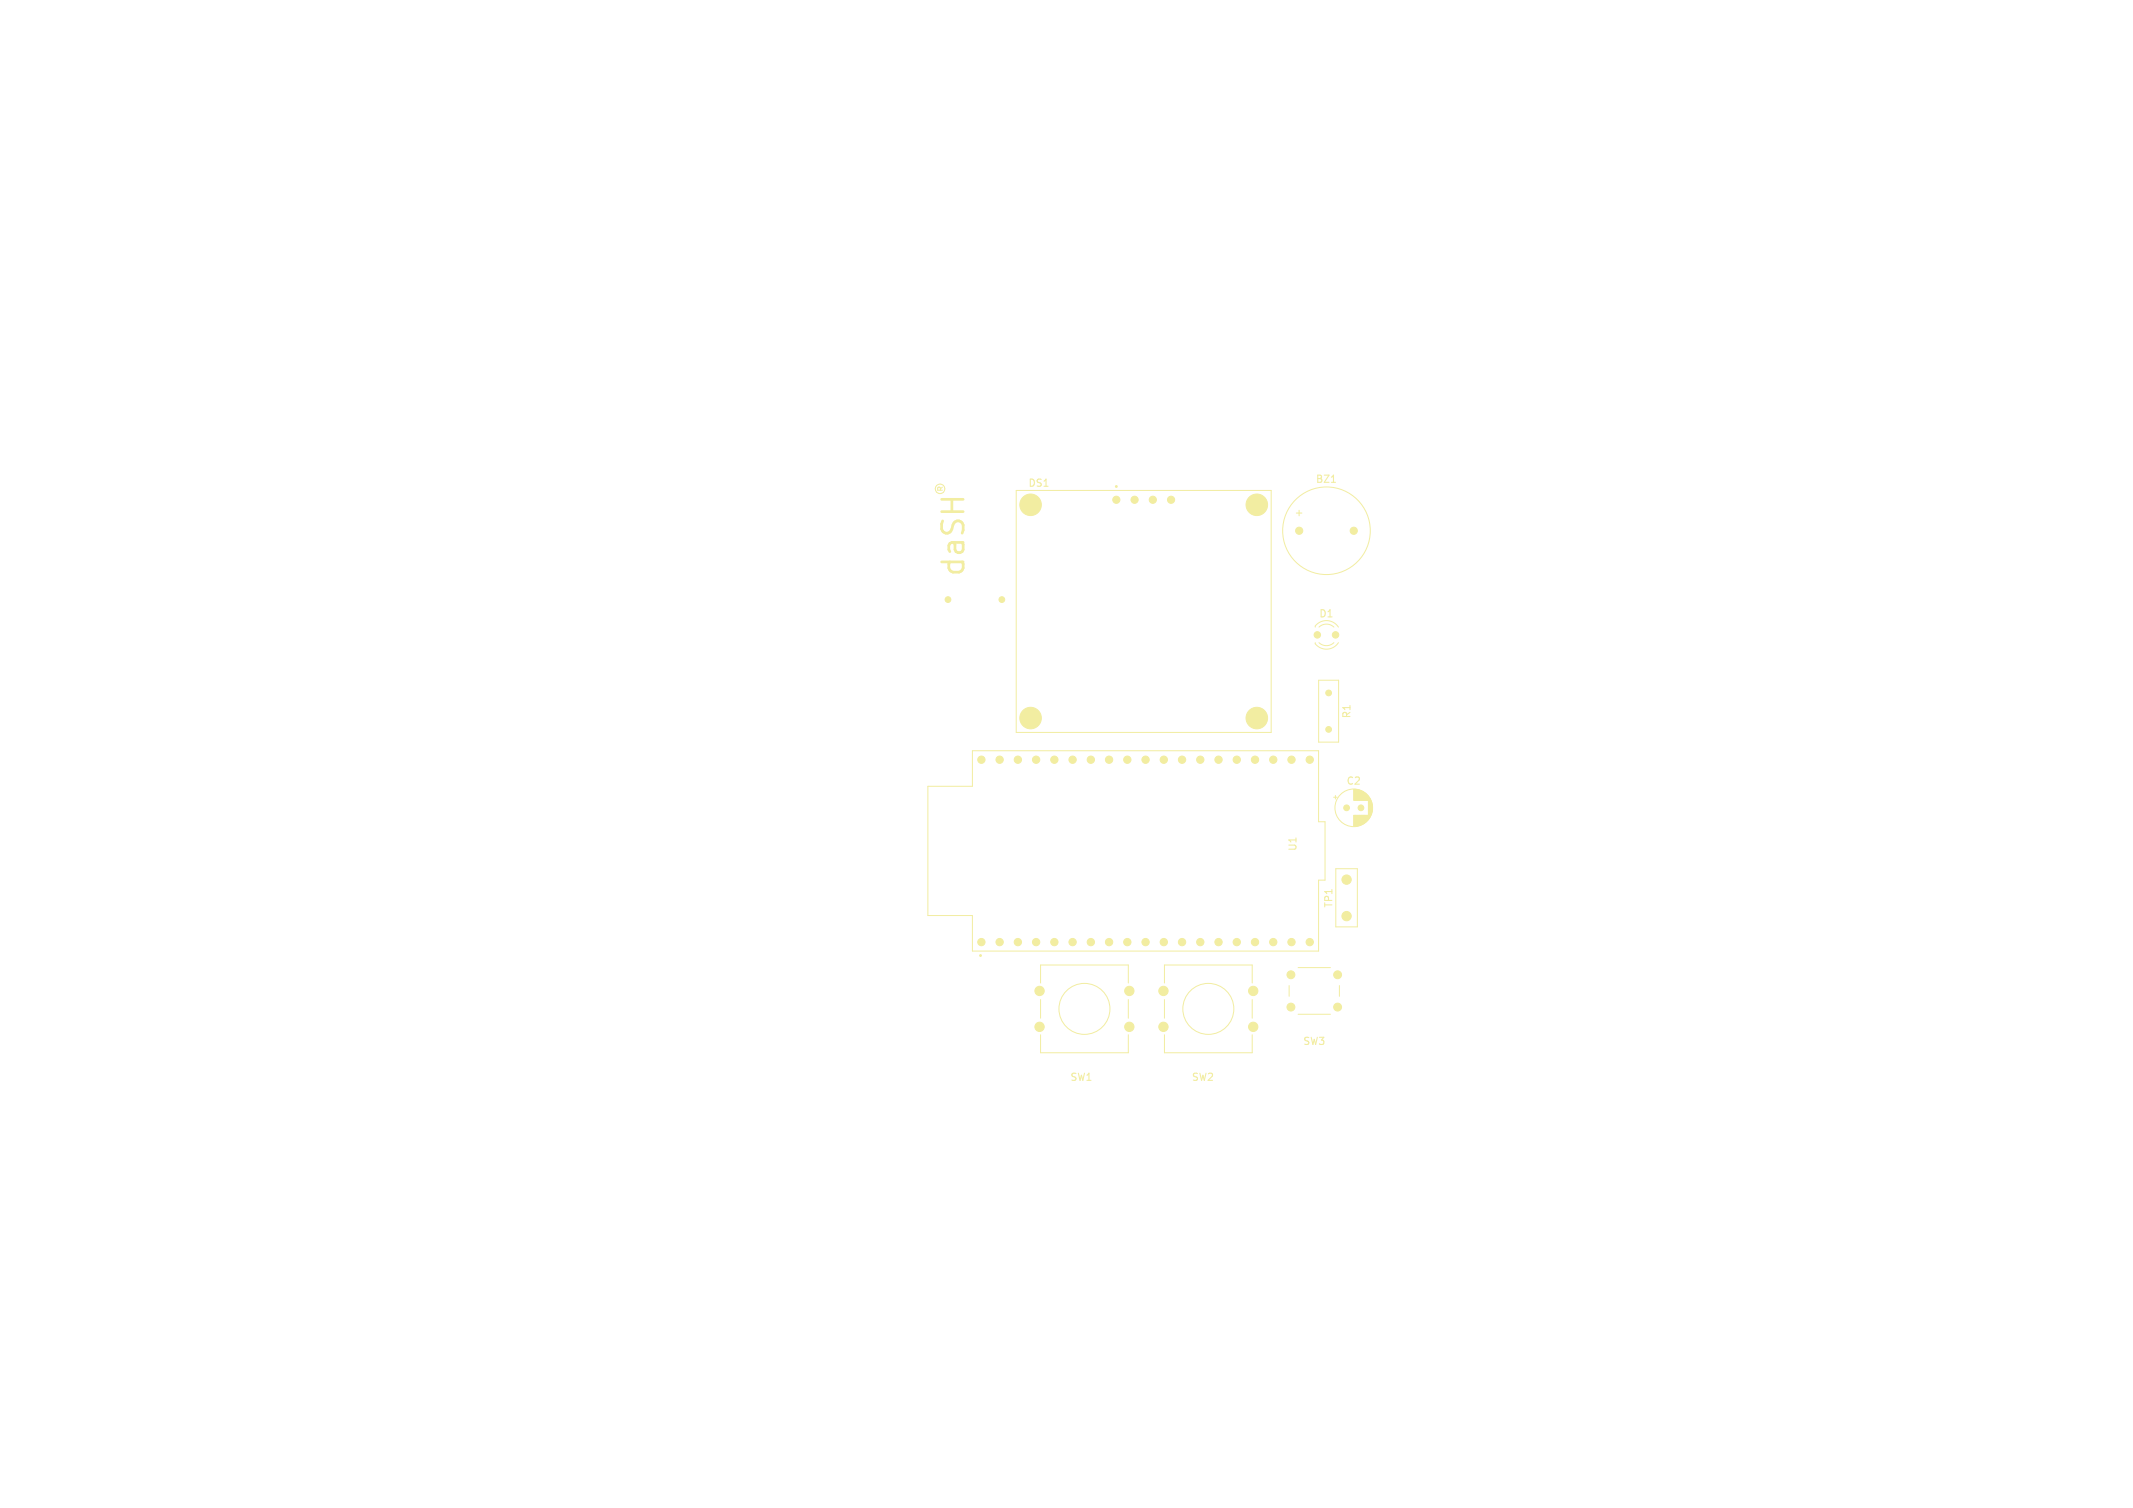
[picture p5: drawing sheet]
<svg xmlns="http://www.w3.org/2000/svg" width="297mm" height="210mm" viewBox="0 0 297 210" stroke-linecap="round" stroke-linejoin="round" font-family="sans-serif">
<defs><g id="words">
<text font-size="4.2" fill="#f2eda1" x="134.5" y="80.5" transform="rotate(-90 134.5 80.5)">daSH</text>
<g font-size="1.4" fill="#f2eda1">
<text x="143.1" y="68">DS1</text>
<text x="183.1" y="67.4">BZ1</text>
<text x="180.1" y="72.1">+</text>
<text x="183.6" y="86.2">D1</text>
<text x="188.2" y="100.1" transform="rotate(-90 188.2 100.1)">R1</text>
<text x="187.4" y="109.5">C2</text>
<text x="180.7" y="118.6" transform="rotate(-90 180.7 118.6)">U1</text>
<text x="185.7" y="126.5" transform="rotate(-90 185.7 126.5)">TP1</text>
<text x="181.4" y="145.7">SW3</text>
<text x="148.9" y="150.7">SW1</text>
<text x="165.9" y="150.7">SW2</text>
</g>
</g></defs>
<g fill="none" stroke="#f2eda1" stroke-width=".14">
<path d="M130.9 68.3v-.4h-.3v.4h.6M131.2 67.8l-.3 .3M141.5 68.3h35.5v33.7h-35.5zM183.1 87.3a1.41 1.41 0 0 1 1.2-.8 1.99 1.99 0 0 1 2.1 .8M183.1 89.5a1.44 1.44 0 0 0 1.2 .9 1.99 1.99 0 0 0 2.1-.9M183.6 94.7h2.8v8.7h-2.8zM183.7 87.3a1.5 1.5 0 0 1 2 0M183.7 89.5a1.5 1.5 0 0 0 2 0M129.2 109.5h6.2v-4.9h48.2v9.8h.9v8.2h-.9v9.9h-48.2v-5h-6.2zM185.7 111h.5M185.9 110.8v.5M188.5 109.9v1.6"/>
<path d="M188.5 113.5v1.6M188.6 109.9v1.6M188.6 113.5v1.6M188.7 109.9v1.6M188.7 113.5v1.6M188.8 109.9v1.6M188.8 113.5v1.6M188.9 109.9v1.6M188.9 113.5v1.6M188.9 110v1.5M188.9 113.5v1.5M189 110v1.5"/>
<path d="M189 113.5v1.5M189.1 110v1.5M189.1 113.5v1.5M189.2 110v1.5M189.2 113.5v1.5M189.3 110v1.5M189.3 113.5v1.5M189.3 110.1v1.4M189.3 113.5v1.4M189.4 110.1v1.4M189.4 113.5v1.4M189.5 110.1v1.4"/>
<path d="M189.5 113.5v1.4M189.6 110.2v1.3M189.6 113.5v1.3M189.7 110.2v1.3M189.7 113.5v1.3M189.8 110.3v1.2M189.8 113.5v1.2M189.9 110.3v1.2M189.9 113.5v1.2M189.9 110.4v1.1M189.9 113.5v1.1M190 110.4v1.1"/>
<path d="M190 113.5v1.1M190.1 110.4v1.1M190.1 113.5v1.1M190.1 110.5v1M190.1 113.5v1M190.2 110.5v1M190.2 113.5v1M190.2 110.6v.9M190.2 113.5v.9M190.3 110.6v.9M190.3 113.5v.9M190.3 110.7v.8"/>
<path d="M190.3 113.5v.8M190.4 110.7v.8M190.4 113.5v.8M190.4 110.8v.7M190.4 113.5v.7M190.5 110.8v.7M190.5 113.5v.7M190.5 110.9v3.2M190.6 110.9v3.2M190.6 111v3M190.7 111.1v2.8M190.7 111.2v2.6"/>
<path d="M190.8 111.2v2.6M190.8 111.3v2.4M190.9 111.4v2.2M190.9 111.5v2M190.9 111.6v1.8M191 111.7v1.6M191 111.8v1.4M191.1 112v1M191.1 112.2v.6M144.9 136.9v-2.5h12.2v2.5M144.9 139.2v2.6M157.1 139.2v2.6"/>
<path d="M162.1 136.9v-2.5h12.3v2.5M162.1 139.2v2.6M174.4 139.2v2.6M179.5 137.3v1.5M180.7 134.8h4.5M186 121h3v8.1h-3zM186.5 137.3v1.5M144.9 144.1v2.5h12.2v-2.5M162.1 144.1v2.5h12.3v-2.5M180.7 141.3h4.5"/>
<circle cx="130.9" cy="68.1" r=".67"/>
<circle cx="184.7" cy="73.9" r="6.1"/>
<circle cx="188.5" cy="112.5" r="2.62"/>
<circle cx="151" cy="140.5" r="3.5"/>
<circle cx="168.2" cy="140.5" r="3.6"/>
</g>
<path d="M185.4 67.2h.6" fill="none" stroke="#f2eda1" stroke-width=".15"/>
<g fill="none" stroke="#f2eda1" stroke-width=".2">
<circle cx="155.4" cy="67.8" r=".1"/>
<circle cx="136.5" cy="133.1" r=".1"/>
</g>
<g fill="#f2eda1" stroke="#f2eda1" stroke-width=".14">
<circle cx="144.7" cy="138" r=".65"/>
<circle cx="157.2" cy="138" r=".65"/>
<circle cx="144.7" cy="143" r=".65"/>
<circle cx="157.2" cy="143" r=".65"/>
<circle cx="185" cy="96.5" r=".4"/>
<circle cx="185" cy="101.6" r=".4"/>
<circle cx="180.9" cy="73.9" r=".5"/>
<circle cx="188.5" cy="73.9" r=".5"/>
<circle cx="187.5" cy="127.6" r=".65"/>
<circle cx="187.5" cy="122.5" r=".65"/>
<circle cx="179.8" cy="135.7" r=".55"/>
<circle cx="186.2" cy="135.7" r=".55"/>
<circle cx="179.8" cy="140.3" r=".55"/>
<circle cx="186.2" cy="140.3" r=".55"/>
<circle cx="136.6" cy="131.2" r=".51"/>
<circle cx="139.2" cy="131.2" r=".51"/>
<circle cx="141.7" cy="131.2" r=".51"/>
<circle cx="144.3" cy="131.2" r=".51"/>
<circle cx="146.8" cy="131.2" r=".51"/>
<circle cx="149.3" cy="131.2" r=".51"/>
<circle cx="151.9" cy="131.2" r=".51"/>
<circle cx="154.4" cy="131.2" r=".51"/>
<circle cx="157" cy="131.2" r=".51"/>
<circle cx="159.5" cy="131.2" r=".51"/>
<circle cx="162" cy="131.2" r=".51"/>
<circle cx="164.6" cy="131.2" r=".51"/>
<circle cx="167.1" cy="131.2" r=".51"/>
<circle cx="169.7" cy="131.2" r=".51"/>
<circle cx="172.2" cy="131.2" r=".51"/>
<circle cx="174.7" cy="131.2" r=".51"/>
<circle cx="177.3" cy="131.2" r=".51"/>
<circle cx="179.8" cy="131.2" r=".51"/>
<circle cx="182.4" cy="131.2" r=".51"/>
<circle cx="182.4" cy="105.8" r=".51"/>
<circle cx="179.8" cy="105.8" r=".51"/>
<circle cx="177.3" cy="105.8" r=".51"/>
<circle cx="174.7" cy="105.8" r=".51"/>
<circle cx="172.2" cy="105.8" r=".51"/>
<circle cx="169.7" cy="105.8" r=".51"/>
<circle cx="167.1" cy="105.8" r=".51"/>
<circle cx="164.6" cy="105.8" r=".51"/>
<circle cx="162" cy="105.8" r=".51"/>
<circle cx="159.5" cy="105.8" r=".51"/>
<circle cx="157" cy="105.8" r=".51"/>
<circle cx="154.4" cy="105.8" r=".51"/>
<circle cx="151.9" cy="105.8" r=".51"/>
<circle cx="149.3" cy="105.8" r=".51"/>
<circle cx="146.8" cy="105.8" r=".51"/>
<circle cx="144.3" cy="105.8" r=".51"/>
<circle cx="141.7" cy="105.8" r=".51"/>
<circle cx="139.2" cy="105.8" r=".51"/>
<circle cx="136.6" cy="105.8" r=".51"/>
<circle cx="187.5" cy="112.5" r=".4"/>
<circle cx="189.5" cy="112.5" r=".4"/>
<circle cx="162" cy="138" r=".65"/>
<circle cx="174.5" cy="138" r=".65"/>
<circle cx="162" cy="143" r=".65"/>
<circle cx="174.5" cy="143" r=".65"/>
<circle cx="143.5" cy="70.3" r="1.5"/>
<circle cx="143.5" cy="100" r="1.5"/>
<circle cx="175" cy="70.3" r="1.5"/>
<circle cx="175" cy="100" r="1.5"/>
<circle cx="155.4" cy="69.6" r=".5"/>
<circle cx="158" cy="69.6" r=".5"/>
<circle cx="160.5" cy="69.6" r=".5"/>
<circle cx="163.1" cy="69.6" r=".5"/>
<circle cx="183.4" cy="88.4" r=".45"/>
<circle cx="186" cy="88.4" r=".45"/>
<circle cx="139.5" cy="83.5" r=".4"/>
<circle cx="132" cy="83.5" r=".4"/>
</g>
<use href="#words"/>
</svg>
